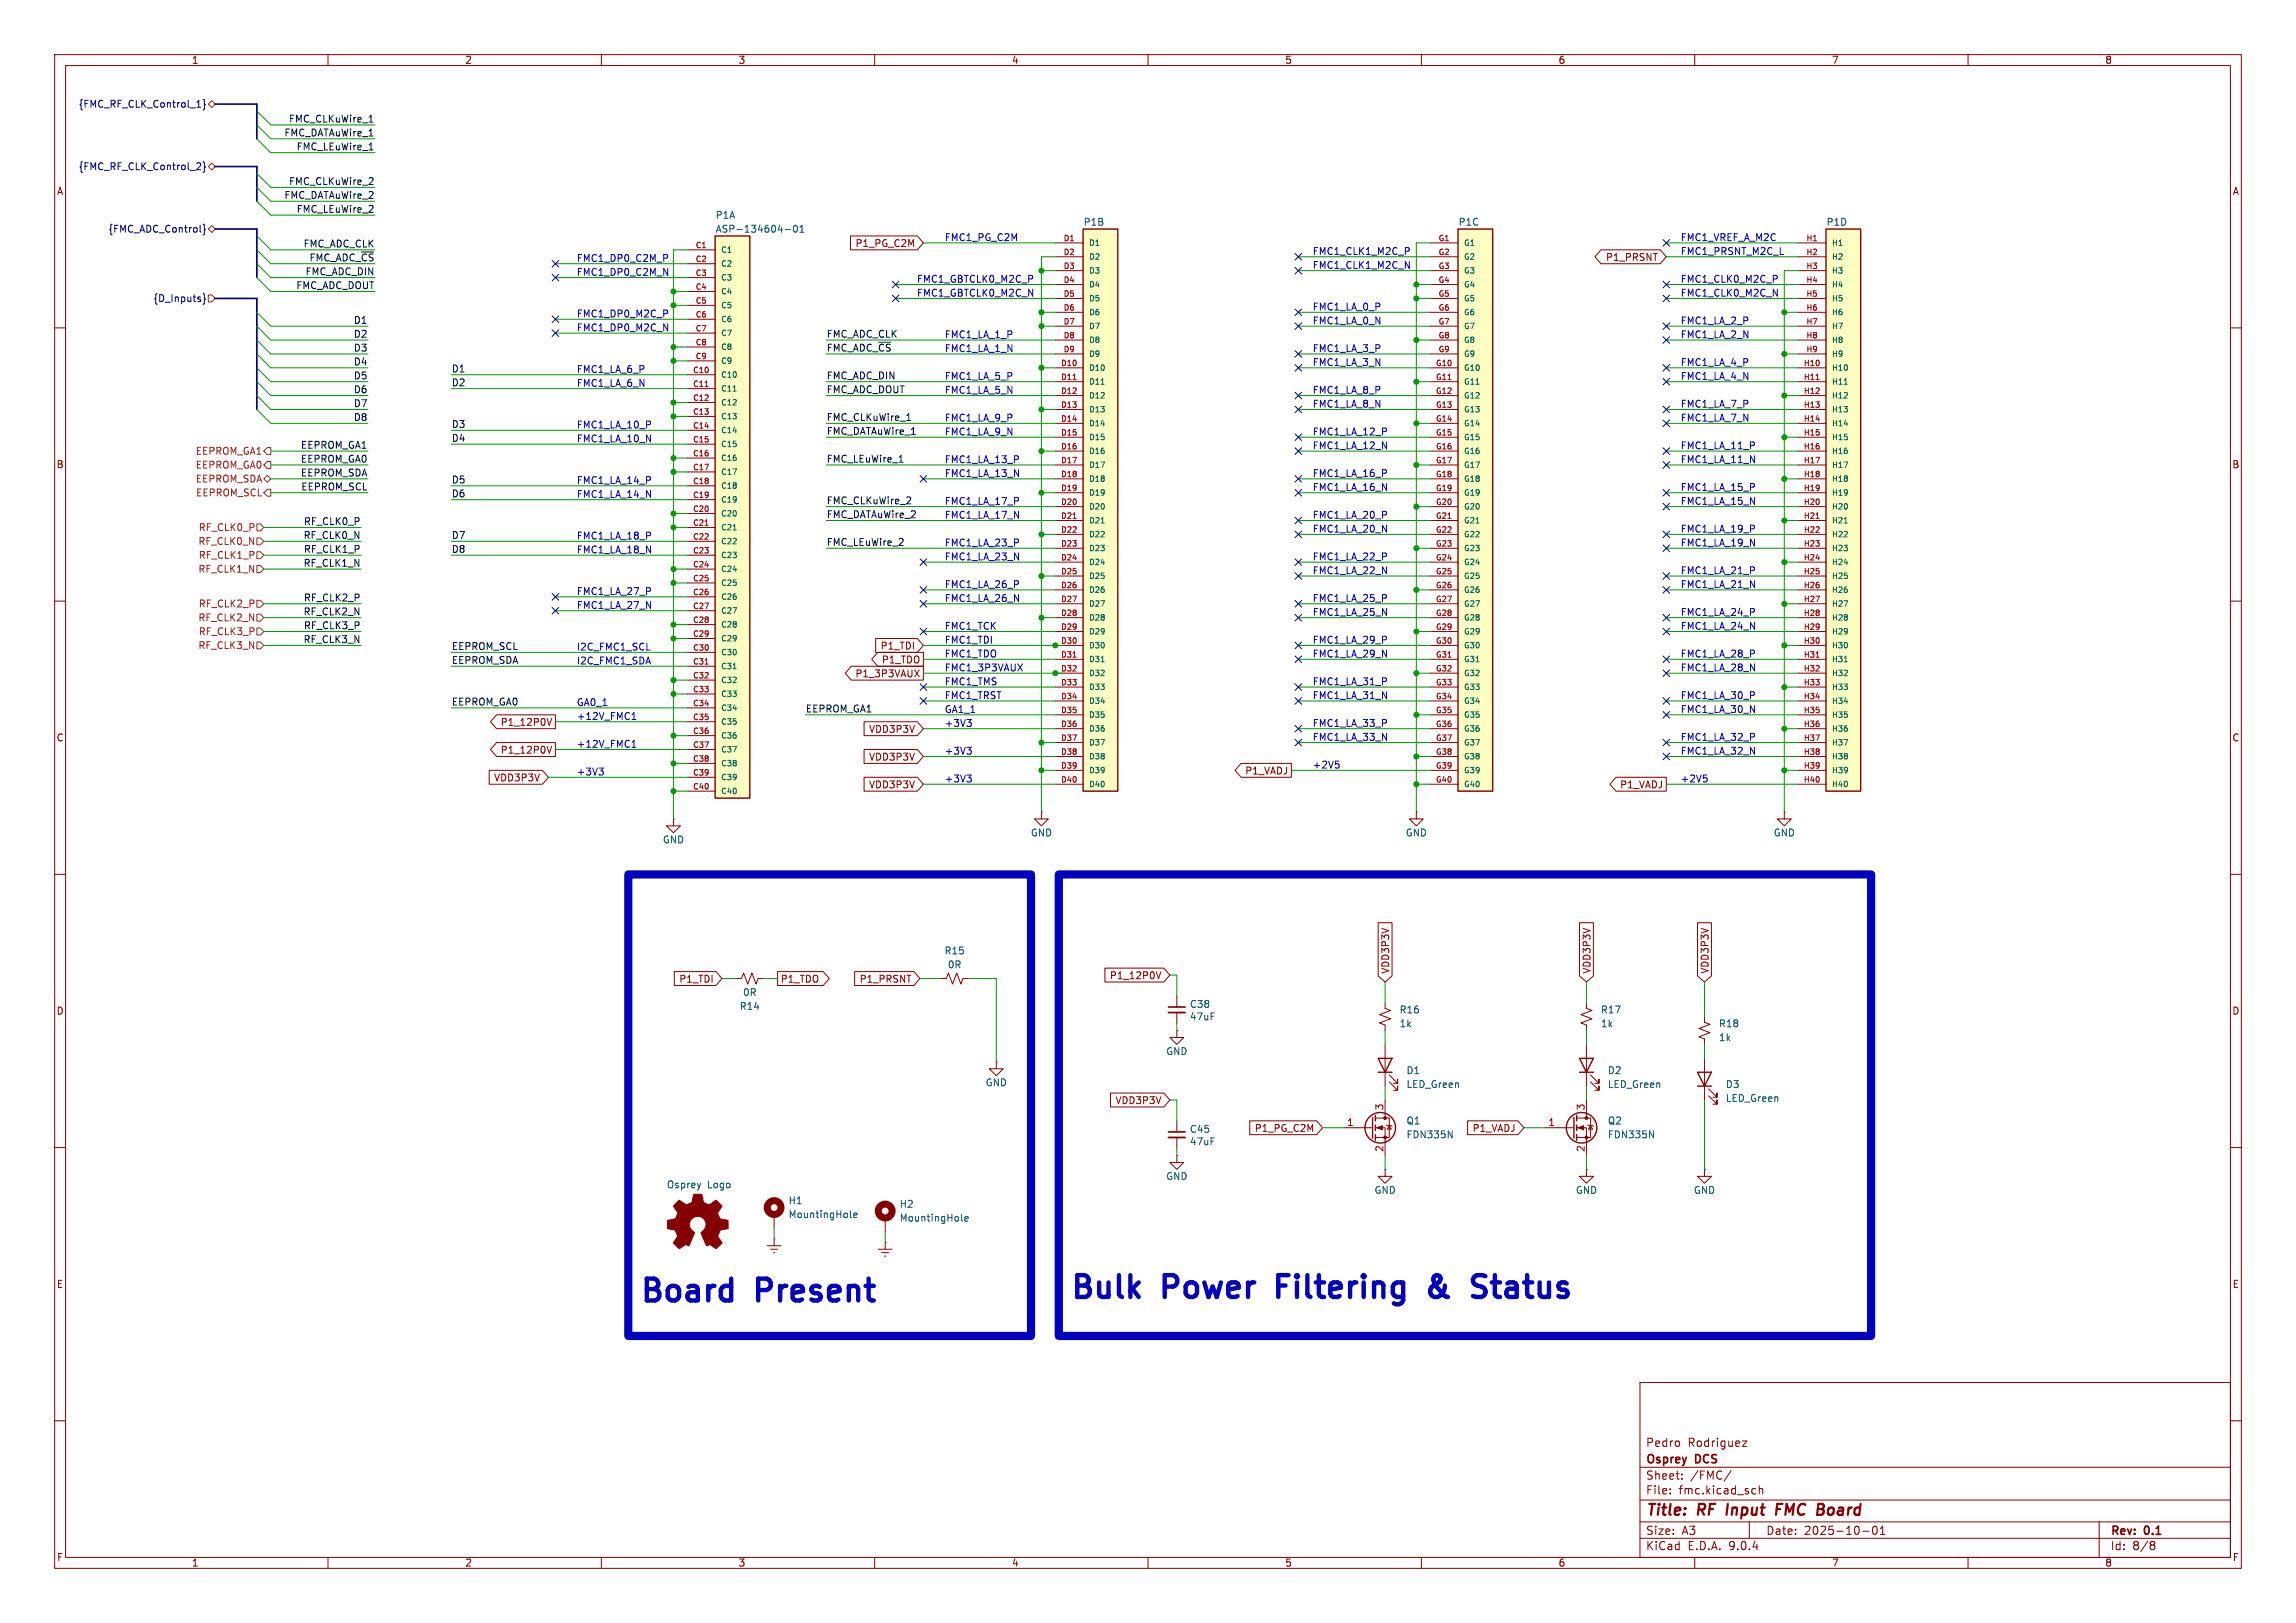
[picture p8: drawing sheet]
<svg xmlns="http://www.w3.org/2000/svg" width="420mm" height="297mm" viewBox="0 0 420 297" stroke-linecap="round" stroke-linejoin="round" font-family="sans-serif">
<defs><g id="words">
<g font-size="5.6" fill="#0000c2">
<text x="116.8" y="238.5">Board</text>
<text x="138.8" y="238.5">Present</text>
<text x="195.6" y="237.9">Bulk</text>
<text x="213.2" y="237.9">Power</text>
<text x="235.5" y="237.9">Filtering</text>
<text x="265" y="237.9">&amp;</text>
<text x="274.6" y="237.9">Status</text>
</g>
<g font-size="2.8" fill="#840000">
<text x="301" y="277.9">Title:</text>
<text x="310.6" y="277.9">RF</text>
<text x="316.7" y="277.9">Input</text>
<text x="326.5" y="277.9">FMC</text>
<text x="334.9" y="277.9">Board</text>
</g>
<g font-size="2.1" fill="#840000">
<text x="301" y="268.2">Osprey</text>
<text x="301" y="265">Pedro</text>
<text x="308.7" y="265">Rodriguez</text>
<text x="310.2" y="268.2">DCS</text>
<text x="301" y="273.7">File:</text>
<text x="301" y="271">Sheet:</text>
<text x="307.1" y="273.7">fmc.kicad_sch</text>
<text x="309.2" y="271">/FMC/</text>
<text x="301" y="281.1">Size:</text>
<text x="307.6" y="281.1">A3</text>
<text x="323" y="281.1">Date:</text>
<text x="330" y="281.1">2025-10-01</text>
<text x="386" y="281.3">Rev:</text>
<text x="392.4" y="281.3">0.1</text>
<text x="301" y="283.9">KiCad</text>
<text x="308.7" y="283.9">E.D.A.</text>
<text x="316.3" y="283.9">9.0.4</text>
<text x="386" y="283.9">Id:</text>
<text x="390.1" y="283.9">8/8</text>
</g>
<g font-size="1.8" fill="#840000">
<text x="35" y="11.9">1</text>
<text x="85" y="11.9">2</text>
<text x="135" y="11.9">3</text>
<text x="185" y="11.9">4</text>
<text x="235" y="11.9">5</text>
<text x="285" y="11.9">6</text>
<text x="335" y="11.9">7</text>
<text x="385" y="11.9">8</text>
<text x="10.3" y="35.9">A</text>
<text x="408.3" y="35.9">A</text>
<text x="156.4" y="45.4">P1_PG_C2M</text>
<text x="293.7" y="47.9">P1_PRSNT</text>
<text x="10.3" y="85.9">B</text>
<text x="408.2" y="85.9">B</text>
<text x="161" y="119.1">P1_TDI</text>
<text x="156.4" y="124.1">P1_3P3VAUX</text>
<text x="161.2" y="121.6">P1_TDO</text>
<text x="10.3" y="135.9">C</text>
<text x="91.5" y="133">P1_12P0V</text>
<text x="158.9" y="134.3">VDD3P3V</text>
<text x="408.2" y="135.9">C</text>
<text x="90.3" y="143.2">VDD3P3V</text>
<text x="91.5" y="138.1">P1_12P0V</text>
<text x="158.9" y="139.4">VDD3P3V</text>
<text x="227.7" y="141.9">P1_VADJ</text>
<text x="158.9" y="144.5">VDD3P3V</text>
<text x="296.3" y="144.5">P1_VADJ</text>
<text x="202.9" y="179.4">P1_12P0V</text>
<text x="254.3" y="178.3" transform="rotate(-90 254.3 178.3)">VDD3P3V</text>
<text x="291.1" y="178.3" transform="rotate(-90 291.1 178.3)">VDD3P3V</text>
<text x="312.7" y="178.3" transform="rotate(-90 312.7 178.3)">VDD3P3V</text>
<text x="10.3" y="185.9">D</text>
<text x="124.2" y="180">P1_TDI</text>
<text x="142.7" y="180">P1_TDO</text>
<text x="157.1" y="180">P1_PRSNT</text>
<text x="408.2" y="185.9">D</text>
<text x="204" y="202.2">VDD3P3V</text>
<text x="229.4" y="207.3">P1_PG_C2M</text>
<text x="269.3" y="207.3">P1_VADJ</text>
<text x="10.3" y="235.9">E</text>
<text x="408.3" y="235.9">E</text>
<text x="10.3" y="285.9">F</text>
<text x="35" y="286.9">1</text>
<text x="85" y="286.9">2</text>
<text x="135" y="286.9">3</text>
<text x="185" y="286.9">4</text>
<text x="235" y="286.9">5</text>
<text x="285" y="286.9">6</text>
<text x="335" y="286.9">7</text>
<text x="385" y="286.9">8</text>
<text x="408.3" y="285.9">F</text>
</g>
<g font-size="1.8" fill="#000084">
<text x="14.3" y="19.9">{FMC_RF_CLK_Control_1}</text>
<text x="14.3" y="31.3">{FMC_RF_CLK_Control_2}</text>
<text x="19.7" y="42.8">{FMC_ADC_Control}</text>
<text x="28" y="55.5">{D_Inputs}</text>
</g>
<g font-size="1.8" fill="#0f0f0f">
<text x="52.8" y="22.5">FMC_CLKuWire_1</text>
<text x="51.9" y="25.1">FMC_DATAuWire_1</text>
<text x="54.2" y="27.6">FMC_LEuWire_1</text>
<text x="52.8" y="33.9">FMC_CLKuWire_2</text>
<text x="51.9" y="36.5">FMC_DATAuWire_2</text>
<text x="54.2" y="39">FMC_LEuWire_2</text>
<text x="55.4" y="45.4">FMC_ADC_CLK</text>
<text x="56.5" y="47.9">FMC_ADC_~{CS}</text>
<text x="54.1" y="53">FMC_ADC_DOUT</text>
<text x="55.8" y="50.5">FMC_ADC_DIN</text>
<text x="64.6" y="59.3">D1</text>
<text x="64.6" y="64.4">D3</text>
<text x="64.6" y="61.9">D2</text>
<text x="151.1" y="64.4">FMC_ADC_~{CS}</text>
<text x="151.1" y="61.9">FMC_ADC_CLK</text>
<text x="64.6" y="69.5">D5</text>
<text x="64.6" y="67">D4</text>
<text x="82.5" y="68.2">D1</text>
<text x="82.5" y="70.8">D2</text>
<text x="151.1" y="69.5">FMC_ADC_DIN</text>
<text x="64.6" y="74.6">D7</text>
<text x="64.6" y="77.1">D8</text>
<text x="64.6" y="72">D6</text>
<text x="151.1" y="72">FMC_ADC_DOUT</text>
<text x="151.1" y="77.1">FMC_CLKuWire_1</text>
<text x="55" y="82.2">EEPROM_GA1</text>
<text x="82.5" y="78.4">D3</text>
<text x="82.5" y="80.9">D4</text>
<text x="151.1" y="79.7">FMC_DATAuWire_1</text>
<text x="55" y="87.3">EEPROM_SDA</text>
<text x="55" y="84.7">EEPROM_GA0</text>
<text x="55" y="89.8">EEPROM_SCL</text>
<text x="82.5" y="88.6">D5</text>
<text x="151.1" y="84.7">FMC_LEuWire_1</text>
<text x="82.5" y="91.1">D6</text>
<text x="151.1" y="92.4">FMC_CLKuWire_2</text>
<text x="151.1" y="94.9">FMC_DATAuWire_2</text>
<text x="55.4" y="98.7">RF_CLK0_N</text>
<text x="55.5" y="96.2">RF_CLK0_P</text>
<text x="55.5" y="101.3">RF_CLK1_P</text>
<text x="82.5" y="98.7">D7</text>
<text x="82.5" y="101.3">D8</text>
<text x="151.1" y="100">FMC_LEuWire_2</text>
<text x="55.4" y="103.8">RF_CLK1_N</text>
<text x="55.4" y="112.7">RF_CLK2_N</text>
<text x="55.5" y="110.1">RF_CLK2_P</text>
<text x="55.4" y="117.8">RF_CLK3_N</text>
<text x="55.5" y="115.2">RF_CLK3_P</text>
<text x="82.5" y="119">EEPROM_SCL</text>
<text x="82.5" y="121.6">EEPROM_SDA</text>
<text x="82.5" y="129.2">EEPROM_GA0</text>
<text x="147.3" y="130.5">EEPROM_GA1</text>
</g>
<g font-size="1.8" fill="#006464">
<text x="130.8" y="40.2">P1A</text>
<text x="198.1" y="41.5">P1B</text>
<text x="266.7" y="41.5">P1C</text>
<text x="334" y="41.5">P1D</text>
<text x="130.8" y="42.8">ASP-134604-01</text>
<text x="121.2" y="154.5">GND</text>
<text x="188.5" y="153.3">GND</text>
<text x="257" y="153.3">GND</text>
<text x="324.4" y="153.3">GND</text>
<text x="172.7" y="174.9">R15</text>
<text x="173.3" y="177.4">0R</text>
<text x="135.2" y="185">R14</text>
<text x="135.8" y="182.5">0R</text>
<text x="217.6" y="184.6">C38</text>
<text x="255.9" y="185.6">R16</text>
<text x="292.7" y="185.6">R17</text>
<text x="217.6" y="186.9">47uF</text>
<text x="255.9" y="188.2">1k</text>
<text x="292.7" y="188.2">1k</text>
<text x="314.3" y="188.2">R18</text>
<text x="314.3" y="190.7">1k</text>
<text x="213.2" y="193.3">GND</text>
<text x="257.2" y="196.8">D1</text>
<text x="294" y="196.8">D2</text>
<text x="180.2" y="199">GND</text>
<text x="257.2" y="199.3">LED_Green</text>
<text x="294" y="199.3">LED_Green</text>
<text x="315.6" y="199.3">D3</text>
<text x="315.6" y="201.8">LED_Green</text>
<text x="217.6" y="207.5">C45</text>
<text x="217.6" y="209.8">47uF</text>
<text x="257.2" y="208.5">FDN335N</text>
<text x="257.2" y="206">Q1</text>
<text x="294" y="208.5">FDN335N</text>
<text x="294" y="206">Q2</text>
<text x="121.9" y="217.7">Osprey</text>
<text x="129.4" y="217.7">Logo</text>
<text x="144.2" y="220.6">H1</text>
<text x="164.5" y="221.2">H2</text>
<text x="213.2" y="216.1">GND</text>
<text x="251.3" y="218.7">GND</text>
<text x="288.2" y="218.7">GND</text>
<text x="309.7" y="218.7">GND</text>
<text x="144.2" y="223.1">MountingHole</text>
<text x="164.5" y="223.7">MountingHole</text>
</g>
<g font-size="1.8" fill="#0000c2">
<text x="172.7" y="44.2">FMC1_PG_C2M</text>
<text x="240" y="46.7">FMC1_CLK1_M2C_P</text>
<text x="307.3" y="44.2">FMC1_VREF_A_M2C</text>
<text x="307.3" y="46.7">FMC1_PRSNT_M2C_L</text>
<text x="105.4" y="48">FMC1_DP0_C2M_P</text>
<text x="105.4" y="50.6">FMC1_DP0_C2M_N</text>
<text x="167.6" y="51.8">FMC1_GBTCLK0_M2C_P</text>
<text x="240" y="49.3">FMC1_CLK1_M2C_N</text>
<text x="307.3" y="51.8">FMC1_CLK0_M2C_P</text>
<text x="105.4" y="58.2">FMC1_DP0_M2C_P</text>
<text x="167.6" y="54.4">FMC1_GBTCLK0_M2C_N</text>
<text x="240" y="59.4">FMC1_LA_0_N</text>
<text x="240" y="56.9">FMC1_LA_0_P</text>
<text x="307.3" y="54.4">FMC1_CLK0_M2C_N</text>
<text x="307.3" y="59.4">FMC1_LA_2_P</text>
<text x="105.4" y="60.7">FMC1_DP0_M2C_N</text>
<text x="172.7" y="62">FMC1_LA_1_P</text>
<text x="172.7" y="64.5">FMC1_LA_1_N</text>
<text x="240" y="64.5">FMC1_LA_3_P</text>
<text x="307.3" y="62">FMC1_LA_2_N</text>
<text x="105.4" y="68.3">FMC1_LA_6_P</text>
<text x="105.4" y="70.9">FMC1_LA_6_N</text>
<text x="172.7" y="69.6">FMC1_LA_5_P</text>
<text x="240" y="67.1">FMC1_LA_3_N</text>
<text x="307.3" y="67.1">FMC1_LA_4_P</text>
<text x="307.3" y="69.6">FMC1_LA_4_N</text>
<text x="172.7" y="77.2">FMC1_LA_9_P</text>
<text x="172.7" y="72.1">FMC1_LA_5_N</text>
<text x="240" y="74.7">FMC1_LA_8_N</text>
<text x="240" y="72.1">FMC1_LA_8_P</text>
<text x="307.3" y="74.7">FMC1_LA_7_P</text>
<text x="307.3" y="77.2">FMC1_LA_7_N</text>
<text x="105.4" y="78.5">FMC1_LA_10_P</text>
<text x="105.4" y="81">FMC1_LA_10_N</text>
<text x="172.7" y="79.8">FMC1_LA_9_N</text>
<text x="240" y="79.8">FMC1_LA_12_P</text>
<text x="240" y="82.3">FMC1_LA_12_N</text>
<text x="307.3" y="82.3">FMC1_LA_11_P</text>
<text x="105.4" y="88.7">FMC1_LA_14_P</text>
<text x="172.7" y="87.4">FMC1_LA_13_N</text>
<text x="172.7" y="84.8">FMC1_LA_13_P</text>
<text x="240" y="89.9">FMC1_LA_16_N</text>
<text x="240" y="87.4">FMC1_LA_16_P</text>
<text x="307.3" y="89.9">FMC1_LA_15_P</text>
<text x="307.3" y="84.8">FMC1_LA_11_N</text>
<text x="105.4" y="91.2">FMC1_LA_14_N</text>
<text x="172.7" y="92.5">FMC1_LA_17_P</text>
<text x="172.7" y="95">FMC1_LA_17_N</text>
<text x="240" y="95">FMC1_LA_20_P</text>
<text x="307.3" y="92.5">FMC1_LA_15_N</text>
<text x="105.4" y="101.4">FMC1_LA_18_N</text>
<text x="105.4" y="98.8">FMC1_LA_18_P</text>
<text x="172.7" y="100.1">FMC1_LA_23_P</text>
<text x="240" y="97.5">FMC1_LA_20_N</text>
<text x="307.3" y="100.1">FMC1_LA_19_N</text>
<text x="307.3" y="97.5">FMC1_LA_19_P</text>
<text x="172.7" y="107.7">FMC1_LA_26_P</text>
<text x="172.7" y="102.6">FMC1_LA_23_N</text>
<text x="240" y="102.6">FMC1_LA_22_P</text>
<text x="240" y="105.2">FMC1_LA_22_N</text>
<text x="307.3" y="107.7">FMC1_LA_21_N</text>
<text x="307.3" y="105.2">FMC1_LA_21_P</text>
<text x="105.4" y="109">FMC1_LA_27_P</text>
<text x="105.4" y="111.5">FMC1_LA_27_N</text>
<text x="172.7" y="110.2">FMC1_LA_26_N</text>
<text x="240" y="110.2">FMC1_LA_25_P</text>
<text x="240" y="112.8">FMC1_LA_25_N</text>
<text x="307.3" y="112.8">FMC1_LA_24_P</text>
<text x="105.4" y="119.1">I2C_FMC1_SCL</text>
<text x="172.7" y="115.3">FMC1_TCK</text>
<text x="172.7" y="117.9">FMC1_TDI</text>
<text x="240" y="117.9">FMC1_LA_29_P</text>
<text x="307.3" y="115.3">FMC1_LA_24_N</text>
<text x="105.4" y="121.7">I2C_FMC1_SDA</text>
<text x="172.7" y="120.4">FMC1_TDO</text>
<text x="172.7" y="125.5">FMC1_TMS</text>
<text x="172.7" y="122.9">FMC1_3P3VAUX</text>
<text x="240" y="120.4">FMC1_LA_29_N</text>
<text x="240" y="125.5">FMC1_LA_31_P</text>
<text x="307.3" y="122.9">FMC1_LA_28_N</text>
<text x="307.3" y="120.4">FMC1_LA_28_P</text>
<text x="105.4" y="129.3">GA0_1</text>
<text x="105.4" y="131.8">+12V_FMC1</text>
<text x="172.7" y="130.6">GA1_1</text>
<text x="172.7" y="128">FMC1_TRST</text>
<text x="240" y="128">FMC1_LA_31_N</text>
<text x="307.3" y="130.6">FMC1_LA_30_N</text>
<text x="307.3" y="128">FMC1_LA_30_P</text>
<text x="105.4" y="136.9">+12V_FMC1</text>
<text x="172.7" y="133.1">+3V3</text>
<text x="240" y="133.1">FMC1_LA_33_P</text>
<text x="240" y="135.6">FMC1_LA_33_N</text>
<text x="307.3" y="135.6">FMC1_LA_32_P</text>
<text x="105.4" y="142">+3V3</text>
<text x="172.7" y="138.2">+3V3</text>
<text x="172.7" y="143.3">+3V3</text>
<text x="240" y="140.7">+2V5</text>
<text x="307.3" y="138.2">FMC1_LA_32_N</text>
<text x="307.3" y="143.3">+2V5</text>
</g>
<g font-size="1.8" fill="#725600">
<text x="35.7" y="83.4">EEPROM_GA1</text>
<text x="35.7" y="88.5">EEPROM_SDA</text>
<text x="35.7" y="86">EEPROM_GA0</text>
<text x="35.8" y="91">EEPROM_SCL</text>
<text x="36.2" y="99.9">RF_CLK0_N</text>
<text x="36.3" y="97.4">RF_CLK0_P</text>
<text x="36.2" y="105">RF_CLK1_N</text>
<text x="36.3" y="102.5">RF_CLK1_P</text>
<text x="36.2" y="113.9">RF_CLK2_N</text>
<text x="36.3" y="111.4">RF_CLK2_P</text>
<text x="36.2" y="119">RF_CLK3_N</text>
<text x="36.3" y="116.4">RF_CLK3_P</text>
</g>
<g font-size="1.8" fill="#a90000">
<text x="253.1" y="203.3" transform="rotate(-90 253.1 203.3)">3</text>
<text x="289.9" y="203.3" transform="rotate(-90 289.9 203.3)">3</text>
<text x="246.3" y="206.1">1</text>
<text x="283.1" y="206.1">1</text>
<text x="253.1" y="210.9" transform="rotate(-90 253.1 210.9)">2</text>
<text x="289.9" y="210.9" transform="rotate(-90 289.9 210.9)">2</text>
</g>
<g font-size="1.4" fill="#a90000">
<text x="127.2" y="45.5">C1</text>
<text x="194.5" y="44.2">D1</text>
<text x="194.5" y="46.7">D2</text>
<text x="263" y="44.2">G1</text>
<text x="263" y="46.7">G2</text>
<text x="330.3" y="44.2">H1</text>
<text x="330.3" y="46.7">H2</text>
<text x="127.2" y="48">C2</text>
<text x="127.2" y="50.5">C3</text>
<text x="127.2" y="53.1">C4</text>
<text x="194.5" y="49.3">D3</text>
<text x="194.5" y="51.8">D4</text>
<text x="263" y="49.3">G3</text>
<text x="263" y="51.8">G4</text>
<text x="330.3" y="49.3">H3</text>
<text x="330.3" y="51.8">H4</text>
<text x="127.2" y="55.6">C5</text>
<text x="127.2" y="58.2">C6</text>
<text x="194.5" y="54.4">D5</text>
<text x="194.5" y="56.9">D6</text>
<text x="194.5" y="59.4">D7</text>
<text x="263" y="54.4">G5</text>
<text x="263" y="56.9">G6</text>
<text x="263" y="59.4">G7</text>
<text x="330.3" y="54.4">H5</text>
<text x="330.3" y="56.9">H6</text>
<text x="330.3" y="59.4">H7</text>
<text x="127.2" y="60.7">C7</text>
<text x="127.2" y="63.2">C8</text>
<text x="127.2" y="65.8">C9</text>
<text x="194.5" y="62">D8</text>
<text x="194.5" y="64.5">D9</text>
<text x="263" y="62">G8</text>
<text x="263" y="64.5">G9</text>
<text x="330.3" y="62">H8</text>
<text x="330.3" y="64.5">H9</text>
<text x="126.7" y="68.3">C10</text>
<text x="126.7" y="70.9">C11</text>
<text x="194" y="67.1">D10</text>
<text x="194" y="69.6">D11</text>
<text x="262.6" y="67.1">G10</text>
<text x="262.6" y="69.6">G11</text>
<text x="329.8" y="67.1">H10</text>
<text x="329.8" y="69.6">H11</text>
<text x="126.7" y="73.4">C12</text>
<text x="126.7" y="75.9">C13</text>
<text x="194" y="72.1">D12</text>
<text x="194" y="74.7">D13</text>
<text x="194" y="77.2">D14</text>
<text x="262.6" y="72.1">G12</text>
<text x="262.6" y="74.7">G13</text>
<text x="262.6" y="77.2">G14</text>
<text x="329.8" y="72.1">H12</text>
<text x="329.8" y="74.7">H13</text>
<text x="329.8" y="77.2">H14</text>
<text x="126.7" y="78.5">C14</text>
<text x="126.7" y="81">C15</text>
<text x="126.7" y="83.6">C16</text>
<text x="194" y="79.8">D15</text>
<text x="194" y="82.3">D16</text>
<text x="262.6" y="79.8">G15</text>
<text x="262.6" y="82.3">G16</text>
<text x="329.8" y="79.8">H15</text>
<text x="329.8" y="82.3">H16</text>
<text x="126.7" y="86.1">C17</text>
<text x="126.7" y="88.6">C18</text>
<text x="194" y="84.8">D17</text>
<text x="194" y="87.4">D18</text>
<text x="194" y="89.9">D19</text>
<text x="262.6" y="84.8">G17</text>
<text x="262.6" y="87.4">G18</text>
<text x="262.6" y="89.9">G19</text>
<text x="329.8" y="84.8">H17</text>
<text x="329.8" y="87.4">H18</text>
<text x="329.8" y="89.9">H19</text>
<text x="126.7" y="91.2">C19</text>
<text x="126.7" y="93.7">C20</text>
<text x="194" y="92.5">D20</text>
<text x="194" y="95">D21</text>
<text x="262.6" y="92.5">G20</text>
<text x="262.6" y="95">G21</text>
<text x="329.8" y="92.5">H20</text>
<text x="329.8" y="95">H21</text>
<text x="126.7" y="96.3">C21</text>
<text x="126.7" y="98.8">C22</text>
<text x="126.7" y="101.3">C23</text>
<text x="194" y="97.5">D22</text>
<text x="194" y="100.1">D23</text>
<text x="262.6" y="97.5">G22</text>
<text x="262.6" y="100.1">G23</text>
<text x="329.8" y="97.5">H22</text>
<text x="329.8" y="100.1">H23</text>
<text x="126.7" y="103.9">C24</text>
<text x="126.7" y="106.4">C25</text>
<text x="194" y="102.6">D24</text>
<text x="194" y="105.2">D25</text>
<text x="194" y="107.7">D26</text>
<text x="262.6" y="102.6">G24</text>
<text x="262.6" y="105.2">G25</text>
<text x="262.6" y="107.7">G26</text>
<text x="329.8" y="102.6">H24</text>
<text x="329.8" y="105.2">H25</text>
<text x="329.8" y="107.7">H26</text>
<text x="126.7" y="109">C26</text>
<text x="126.7" y="111.5">C27</text>
<text x="194" y="110.2">D27</text>
<text x="194" y="112.8">D28</text>
<text x="262.6" y="110.2">G27</text>
<text x="262.6" y="112.8">G28</text>
<text x="329.8" y="110.2">H27</text>
<text x="329.8" y="112.8">H28</text>
<text x="126.7" y="114">C28</text>
<text x="126.7" y="116.6">C29</text>
<text x="126.7" y="119.1">C30</text>
<text x="194" y="115.3">D29</text>
<text x="194" y="117.9">D30</text>
<text x="262.6" y="115.3">G29</text>
<text x="262.6" y="117.9">G30</text>
<text x="329.8" y="115.3">H29</text>
<text x="329.8" y="117.9">H30</text>
<text x="126.7" y="121.7">C31</text>
<text x="126.7" y="124.2">C32</text>
<text x="194" y="120.4">D31</text>
<text x="194" y="122.9">D32</text>
<text x="194" y="125.5">D33</text>
<text x="262.6" y="120.4">G31</text>
<text x="262.6" y="122.9">G32</text>
<text x="262.6" y="125.5">G33</text>
<text x="329.8" y="120.4">H31</text>
<text x="329.8" y="122.9">H32</text>
<text x="329.8" y="125.5">H33</text>
<text x="126.7" y="126.7">C33</text>
<text x="126.7" y="129.3">C34</text>
<text x="126.7" y="131.8">C35</text>
<text x="194" y="128">D34</text>
<text x="194" y="130.6">D35</text>
<text x="262.6" y="128">G34</text>
<text x="262.6" y="130.6">G35</text>
<text x="329.8" y="128">H34</text>
<text x="329.8" y="130.6">H35</text>
<text x="126.7" y="134.4">C36</text>
<text x="126.7" y="136.9">C37</text>
<text x="194" y="133.1">D36</text>
<text x="194" y="135.6">D37</text>
<text x="262.6" y="133.1">G36</text>
<text x="262.6" y="135.6">G37</text>
<text x="329.8" y="133.1">H36</text>
<text x="329.8" y="135.6">H37</text>
<text x="126.7" y="139.4">C38</text>
<text x="126.7" y="142">C39</text>
<text x="194" y="138.2">D38</text>
<text x="194" y="140.7">D39</text>
<text x="194" y="143.3">D40</text>
<text x="262.6" y="138.2">G38</text>
<text x="262.6" y="140.7">G39</text>
<text x="262.6" y="143.3">G40</text>
<text x="329.8" y="138.2">H38</text>
<text x="329.8" y="140.7">H39</text>
<text x="329.8" y="143.3">H40</text>
<text x="126.7" y="144.5">C40</text>
</g>
<g font-size="1.4" fill="#006464">
<text x="131.8" y="46.5">C1</text>
<text x="199.1" y="45.2">D1</text>
<text x="199.1" y="47.7">D2</text>
<text x="267.7" y="45.2">G1</text>
<text x="267.7" y="47.7">G2</text>
<text x="335" y="45.2">H1</text>
<text x="335" y="47.7">H2</text>
<text x="131.8" y="49">C2</text>
<text x="131.8" y="51.5">C3</text>
<text x="199.1" y="50.3">D3</text>
<text x="199.1" y="52.8">D4</text>
<text x="267.7" y="50.3">G3</text>
<text x="267.7" y="52.8">G4</text>
<text x="335" y="50.3">H3</text>
<text x="335" y="52.8">H4</text>
<text x="131.8" y="54.1">C4</text>
<text x="131.8" y="56.6">C5</text>
<text x="131.8" y="59.2">C6</text>
<text x="199.1" y="55.3">D5</text>
<text x="199.1" y="57.9">D6</text>
<text x="267.7" y="55.3">G5</text>
<text x="267.7" y="57.9">G6</text>
<text x="335" y="55.3">H5</text>
<text x="335" y="57.9">H6</text>
<text x="131.8" y="61.7">C7</text>
<text x="131.8" y="64.2">C8</text>
<text x="199.1" y="60.4">D7</text>
<text x="199.1" y="63">D8</text>
<text x="199.1" y="65.5">D9</text>
<text x="267.7" y="60.4">G7</text>
<text x="267.7" y="63">G8</text>
<text x="267.7" y="65.5">G9</text>
<text x="335" y="60.4">H7</text>
<text x="335" y="63">H8</text>
<text x="335" y="65.5">H9</text>
<text x="131.8" y="66.8">C9</text>
<text x="131.8" y="69.3">C10</text>
<text x="131.8" y="71.9">C11</text>
<text x="199.1" y="68">D10</text>
<text x="199.1" y="70.6">D11</text>
<text x="267.7" y="68">G10</text>
<text x="267.7" y="70.6">G11</text>
<text x="335" y="68">H10</text>
<text x="335" y="70.6">H11</text>
<text x="131.8" y="74.4">C12</text>
<text x="131.8" y="76.9">C13</text>
<text x="199.1" y="73.1">D12</text>
<text x="199.1" y="75.7">D13</text>
<text x="267.7" y="73.1">G12</text>
<text x="267.7" y="75.7">G13</text>
<text x="335" y="73.1">H12</text>
<text x="335" y="75.7">H13</text>
<text x="131.8" y="79.5">C14</text>
<text x="131.8" y="82">C15</text>
<text x="199.1" y="78.2">D14</text>
<text x="199.1" y="80.7">D15</text>
<text x="199.1" y="83.3">D16</text>
<text x="267.7" y="78.2">G14</text>
<text x="267.7" y="80.7">G15</text>
<text x="267.7" y="83.3">G16</text>
<text x="335" y="78.2">H14</text>
<text x="335" y="80.7">H15</text>
<text x="335" y="83.3">H16</text>
<text x="131.8" y="84.6">C16</text>
<text x="131.8" y="87.1">C17</text>
<text x="131.8" y="89.6">C18</text>
<text x="199.1" y="85.8">D17</text>
<text x="199.1" y="88.4">D18</text>
<text x="267.7" y="85.8">G17</text>
<text x="267.7" y="88.4">G18</text>
<text x="335" y="85.8">H17</text>
<text x="335" y="88.4">H18</text>
<text x="131.8" y="92.2">C19</text>
<text x="131.8" y="94.7">C20</text>
<text x="199.1" y="90.9">D19</text>
<text x="199.1" y="93.4">D20</text>
<text x="199.1" y="96">D21</text>
<text x="267.7" y="90.9">G19</text>
<text x="267.7" y="93.4">G20</text>
<text x="267.7" y="96">G21</text>
<text x="335" y="90.9">H19</text>
<text x="335" y="93.4">H20</text>
<text x="335" y="96">H21</text>
<text x="131.8" y="97.3">C21</text>
<text x="131.8" y="99.8">C22</text>
<text x="199.1" y="98.5">D22</text>
<text x="199.1" y="101.1">D23</text>
<text x="267.7" y="98.5">G22</text>
<text x="267.7" y="101.1">G23</text>
<text x="335" y="98.5">H22</text>
<text x="335" y="101.1">H23</text>
<text x="131.8" y="102.3">C23</text>
<text x="131.8" y="104.9">C24</text>
<text x="131.8" y="107.4">C25</text>
<text x="199.1" y="103.6">D24</text>
<text x="199.1" y="106.1">D25</text>
<text x="267.7" y="103.6">G24</text>
<text x="267.7" y="106.1">G25</text>
<text x="335" y="103.6">H24</text>
<text x="335" y="106.1">H25</text>
<text x="131.8" y="110">C26</text>
<text x="131.8" y="112.5">C27</text>
<text x="199.1" y="108.7">D26</text>
<text x="199.1" y="111.2">D27</text>
<text x="199.1" y="113.8">D28</text>
<text x="267.7" y="108.7">G26</text>
<text x="267.7" y="111.2">G27</text>
<text x="267.7" y="113.8">G28</text>
<text x="335" y="108.7">H26</text>
<text x="335" y="111.2">H27</text>
<text x="335" y="113.8">H28</text>
<text x="131.8" y="115">C28</text>
<text x="131.8" y="117.6">C29</text>
<text x="199.1" y="116.3">D29</text>
<text x="199.1" y="118.8">D30</text>
<text x="267.7" y="116.3">G29</text>
<text x="267.7" y="118.8">G30</text>
<text x="335" y="116.3">H29</text>
<text x="335" y="118.8">H30</text>
<text x="131.8" y="120.1">C30</text>
<text x="131.8" y="122.7">C31</text>
<text x="131.8" y="125.2">C32</text>
<text x="199.1" y="121.4">D31</text>
<text x="199.1" y="123.9">D32</text>
<text x="267.7" y="121.4">G31</text>
<text x="267.7" y="123.9">G32</text>
<text x="335" y="121.4">H31</text>
<text x="335" y="123.9">H32</text>
<text x="131.8" y="127.7">C33</text>
<text x="131.8" y="130.3">C34</text>
<text x="199.1" y="126.5">D33</text>
<text x="199.1" y="129">D34</text>
<text x="199.1" y="131.5">D35</text>
<text x="267.7" y="126.5">G33</text>
<text x="267.7" y="129">G34</text>
<text x="267.7" y="131.5">G35</text>
<text x="335" y="126.5">H33</text>
<text x="335" y="129">H34</text>
<text x="335" y="131.5">H35</text>
<text x="131.8" y="132.8">C35</text>
<text x="131.8" y="135.4">C36</text>
<text x="131.8" y="137.9">C37</text>
<text x="199.1" y="134.1">D36</text>
<text x="199.1" y="136.6">D37</text>
<text x="267.7" y="134.1">G36</text>
<text x="267.7" y="136.6">G37</text>
<text x="335" y="134.1">H36</text>
<text x="335" y="136.6">H37</text>
<text x="131.8" y="140.4">C38</text>
<text x="131.8" y="143">C39</text>
<text x="199.1" y="139.2">D38</text>
<text x="199.1" y="141.7">D39</text>
<text x="267.7" y="139.2">G38</text>
<text x="267.7" y="141.7">G39</text>
<text x="335" y="139.2">H38</text>
<text x="335" y="141.7">H39</text>
<text x="131.8" y="145.5">C40</text>
<text x="199.1" y="144.2">D40</text>
<text x="267.7" y="144.2">G40</text>
<text x="335" y="144.2">H40</text>
</g>
</g></defs>
<g fill="none" stroke="#840000" stroke-width=".18">
<path d="M10 10h400v277h-400zM12 12h396v273h-396zM60 10v2M110 10v2M160 10v2M210 10v2M260 10v2M310 10v2M360 10v2M10 60h2M408 60h2M10 110h2"/>
<path d="M408 110h2M10 160h2M259.1 148.6v1.3h1.2l-1.2 1.2-1.3-1.2h1.3M259.1 148.6h.1M408 160h2M10 210h2M253.4 214v1.3h1.2l-1.2 1.2-1.3-1.2h1.3M253.4 214h.1M290.2 214v1.3h1.3l-1.3 1.2-1.3-1.2h1.3M290.2 214h.1M408 210h2M300 253h108v32h-108z"/>
<path d="M10 260h2M300 278.5h108M300 274.5h108M300 268.5h108M305.5 273.2v.2M305.5 272.5v.1M307.2 263.8v.7M307.7 270.5v.2M307.7 269.8v.1M316.7 269.1l-1.3 1.9M318.7 263.7h.8l-.8 1h.8M320 278.5v3"/>
<path d="M320.7 272.4l.5 .1M321.2 273.3l-.5 .1M321.8 272.5l.2-.1 .4 .1v.9M321.8 271.9v1.5M342.7 279.4l.2-.1a.8 .8 0 0 1 .5 .7 .8 .8 0 0 1-.5 .8l-.2-.2-.2-.4zM343.9 279.7l.5-.4v1.5M384 278.5v6.5M408 260h2M60 285v2M110 285v2M160 285v2M210 285v2"/>
<path d="M260 285v2M300 281.5h108M310 285v2M340.7 280.2h1.2M343.9 280.8h.9M360 285v2M393.6 282.1l.4 .1 .2 .2-.3 .3M393.6 282.7h.3M393.9 282.7l.2 .2 .1 .4-.2 .2-.4 .1"/>
</g>
<path d="M316.1 275.2l-.3 2M325 276.2h.7M326.1 275.2h-1l-.2 2" fill="none" stroke="#840000" stroke-width=".4"/>
<path d="M123.7 220.1l.6-.5 .8 .6a.62 .62 0 0 0 1.1 0l.4-.2 .3-1.4h1.5l.1 .4a1.13 1.13 0 0 0 .7 1.3l.5 .2 1.3-.9 1.1 1.1-.5 .7a.75 .75 0 0 0-.1 1.2l.2 .4 1.5 .3v1.5l-1.4 .3-.1 .1a1.23 1.23 0 0 0-.3 1.2l.7 1-.1 .2-1 .9-.8-.5a.54 .54 0 0 0-.9 0l-1.1-2.4a2.33 2.33 0 0 0 .9-1.9 1.54 1.54 0 0 0-2.5-.7 1.54 1.54 0 0 0 .5 2.6l-1.1 2.4a.69 .69 0 0 0-1.1 .1l-.6 .4-1.1-1.1 .8-1.2-.3-.5a.71 .71 0 0 0-.9-.7l-.7-.2v-1.5l.5-.1a1.11 1.11 0 0 0 1.2-.7 .72 .72 0 0 0-.2-1.2l-.4-.6z" fill="#840000" stroke="#840000" stroke-width=".18"/>
<path d="M266.7 41.9h6.3v102.9h-6.3z" fill="#ffffc2"/>
<g fill="none" stroke="#840000" stroke-width=".25">
<path d="M266.7 41.9h6.3v102.9h-6.3zM252.1 193.7h2.5l-1.2 2.5zM252.1 196.2h2.5M287.9 204.5v3.8M288.4 204.1v1M288.4 205.9v1M288.4 207.6v1.1"/>
<circle cx="289.3" cy="206.4" r="2.79"/>
</g>
<g fill="none" stroke="#840000" stroke-width=".18">
<path d="M261.6 44.5h5.1M261.6 47h5.1M261.6 49.5h5.1M261.6 52.1h5.1M261.6 54.6h5.1M261.6 57.2h5.1M261.6 59.7h5.1M261.6 62.2h5.1M261.6 64.8h5.1M261.6 67.3h5.1M261.6 69.9h5.1M261.6 72.4h5.1"/>
<path d="M261.6 74.9h5.1M261.6 77.5h5.1M261.6 80h5.1M261.6 82.6h5.1M261.6 85.1h5.1M261.6 87.6h5.1M261.6 90.2h5.1M261.6 92.7h5.1M261.6 95.3h5.1M261.6 97.8h5.1M261.6 100.3h5.1M261.6 102.9h5.1"/>
<path d="M261.6 105.4h5.1M261.6 108h5.1M261.6 110.5h5.1M261.6 113h5.1M261.6 115.6h5.1M261.6 118.1h5.1M261.6 120.7h5.1M261.6 123.2h5.1M261.6 125.7h5.1M261.6 128.3h5.1M261.6 130.8h5.1M261.6 133.4h5.1"/>
<path d="M261.6 135.9h5.1M261.6 138.4h5.1M123.2 149.9v1.2h1.3l-1.3 1.3-1.3-1.3h1.3M123.2 149.9h.1M261.6 141h5.1M261.6 143.5h5.1M326.4 148.6v1.3h1.3l-1.3 1.2-1.3-1.2h1.3M326.4 148.6h.1M253.4 191.1v7.7M254.1 198l1.6 1.5v-.7v.7h-.8M254.1 196.7l1.6 1.5v-.7v.7h-.8M282.6 206.4h5.3"/>
<path d="M288.4 204.6h2.6v3.6h-2.6M288.4 206.4h1.8v5.1M290.2 201.3v3.3M290.4 205.9l.2 .1h.7l.2 .1M291 206l.3 .6h-.7zM311.8 214v1.3h1.3l-1.3 1.2-1.3-1.2h1.3M311.8 214h.1M141.6 222.2v2.6M160.7 228.6h2.5M161.3 229.2h1.3M161.8 229.9h.3M161.9 227.3h.1"/>
<path d="M161.9 222.9v2.5M161.9 227.3v1.3"/>
</g>
<g fill="#840000" stroke="#840000" stroke-width=".18">
<path d="M288.7 206.4l1-.4v.8z"/>
<circle cx="290.2" cy="204.6" r=".25"/>
<circle cx="290.2" cy="208.2" r=".25"/>
</g>
<path d="M301.7 207l.8 1.2v-1.2M155.6 222.6l.1 .2M156.2 222.4l.6-.1-.1-.3h-.3l-.2 .2v.6h.5M175.9 223.3l.2 .2M176.5 223l.6-.1-.1-.2-.3-.1-.2 .2 .1 .6h.4" fill="none" stroke="#006464" stroke-width=".18"/>
<g fill="none" stroke="#840000" stroke-width="1.3">
<circle cx="141.6" cy="221" r="1.27"/>
<circle cx="161.9" cy="221.6" r="1.27"/>
</g>
<path d="M334 41.9h6.4v102.9h-6.4z" fill="#ffffc2"/>
<g fill="none" stroke="#840000" stroke-width=".25">
<path d="M334 41.9h6.4v102.9h-6.4zM288.9 193.7h2.6l-1.3 2.5zM288.9 196.2h2.6M310.5 196.2h2.6l-1.3 2.6zM310.5 198.8h2.6M251.1 204.5v3.8M251.6 204.1v1M251.6 205.9v1M251.6 207.6v1.1"/>
<circle cx="252.5" cy="206.4" r="2.79"/>
</g>
<g fill="none" stroke="#840000" stroke-width=".18">
<path d="M328.9 44.5h5.1M328.9 47h5.1M328.9 49.5h5.1M328.9 52.1h5.1M328.9 54.6h5.1M328.9 57.2h5.1M328.9 59.7h5.1M328.9 62.2h5.1M328.9 64.8h5.1M328.9 67.3h5.1M328.9 69.9h5.1M328.9 72.4h5.1"/>
<path d="M328.9 74.9h5.1M328.9 77.5h5.1M328.9 80h5.1M328.9 82.6h5.1M328.9 85.1h5.1M328.9 87.6h5.1M328.9 90.2h5.1M328.9 92.7h5.1M328.9 95.3h5.1M328.9 97.8h5.1M328.9 100.3h5.1M328.9 102.9h5.1"/>
<path d="M328.9 105.4h5.1M328.9 108h5.1M328.9 110.5h5.1M328.9 113h5.1M328.9 115.6h5.1M328.9 118.1h5.1M328.9 120.7h5.1M328.9 123.2h5.1M328.9 125.7h5.1M328.9 128.3h5.1M328.9 130.8h5.1M328.9 133.4h5.1"/>
<path d="M328.9 135.9h5.1M328.9 138.4h5.1M328.9 141h5.1M328.9 143.5h5.1M134.6 179.1h1l.4-1 .8 2 .7-2 .8 2 .4-1h1M253.4 183.5v1l1 .4-2.1 .8 2.1 .7-2.1 .8 1.1 .4v1M290.2 191.1v7.7M291 198l1.5 1.5v-.7v.7h-.8M291 196.7l1.5 1.5v-.7v.7h-.8M311.8 186.1v1l1 .4-2 .7 2 .8-2 .7 1 .4v1M311.8 193.7v7.6M312.5 199.3l1.6 1.5v-.8v.8h-.8"/>
<path d="M245.7 206.4h5.4M251.6 204.6h2.5v3.6h-2.5M251.6 206.4h1.8v5.1M253.4 201.3v3.3M253.6 205.9l.1 .1h.8l.1 .1M254.1 206l.4 .6h-.8zM312.5 200.5l1.6 1.6v-.8v.8h-.8M140.3 228h2.6M141 228.6h1.2M141.5 229.2h.2M141.6 226.7h.1M141.6 226.7v1.3"/>
</g>
<path d="M337.4 70.3h.5M337.4 95.7h.5M337.4 121.1h.5M264.9 207l.7 1.2v-1.2" fill="none" stroke="#006464" stroke-width=".18"/>
<path d="M332.2 69.5h.6M332.2 94.9h.6M332.2 120.3h.6" fill="none" stroke="#a90000" stroke-width=".18"/>
<g fill="#840000" stroke="#840000" stroke-width=".18">
<path d="M251.8 206.4l1.1-.4v.8z"/>
<circle cx="253.4" cy="204.6" r=".25"/>
<circle cx="253.4" cy="208.2" r=".25"/>
</g>
<path d="M130.8 43.2h6.4v102.9h-6.4z" fill="#ffffc2"/>
<path d="M130.8 43.2h6.4v102.9h-6.4z" fill="none" stroke="#840000" stroke-width=".25"/>
<g fill="none" stroke="#840000" stroke-width=".18">
<path d="M125.7 45.7h5.1M125.7 48.3h5.1M125.7 50.8h5.1M125.7 53.3h5.1M125.7 55.9h5.1M125.7 58.4h5.1M125.7 61h5.1M125.7 63.5h5.1M125.7 66h5.1M125.7 68.6h5.1M125.7 71.1h5.1M125.7 73.7h5.1"/>
<path d="M125.7 76.2h5.1M125.7 78.7h5.1M125.7 81.3h5.1M125.7 83.8h5.1M125.7 86.4h5.1M125.7 88.9h5.1M125.7 91.4h5.1M125.7 94h5.1M125.7 96.5h5.1M125.7 99.1h5.1M125.7 101.6h5.1M125.7 104.1h5.1"/>
<path d="M125.7 106.7h5.1M125.7 109.2h5.1M125.7 111.8h5.1M125.7 114.3h5.1M125.7 116.8h5.1M125.7 119.4h5.1M125.7 121.9h5.1M125.7 124.5h5.1M125.7 127h5.1M125.7 129.5h5.1M125.7 132.1h5.1M125.7 134.6h5.1"/>
<path d="M125.7 137.2h5.1M125.7 139.7h5.1M125.7 142.2h5.1M125.7 144.8h5.1M190.5 148.6v1.3h1.3l-1.3 1.2-1.3-1.2h1.3M190.5 148.6h.1M215.3 188.6v1.3h1.2l-1.2 1.2-1.3-1.2h1.3M215.3 188.6h.1M215.3 182.2v2.1M215.3 185.3v2M290.2 183.5v1l1 .4-2 .8 2 .7-2 .8 1 .4v1M215.3 211.5v1.2h1.2l-1.2 1.3-1.3-1.3h1.3"/>
<path d="M215.3 211.5h.1M215.3 205.1v2M215.3 208.2v2"/>
</g>
<path d="M143.6 42h1M145.3 41.3l.1-.1a.68 .68 0 0 1 .5 .7 .68 .68 0 0 1-.5 .6l-.3-.5zM146.3 42.5h.8M146.3 41.6l.4-.4v1.3M134.1 71.6h.6M134.1 97h.6M134.1 122.4h.6" fill="none" stroke="#006464" stroke-width=".18"/>
<path d="M129 70.7h.6M129 96.1h.6M129 121.5h.6" fill="none" stroke="#a90000" stroke-width=".18"/>
<path d="M213.7 184.3h3.1M213.7 207.1h3.1" fill="none" stroke="#840000" stroke-width=".3"/>
<path d="M213.7 185.3h3.1M213.7 208.2h3.1" fill="none" stroke="#840000" stroke-width=".33"/>
<path d="M198.1 41.9h6.4v102.9h-6.4z" fill="#ffffc2"/>
<path d="M198.1 41.9h6.4v102.9h-6.4z" fill="none" stroke="#840000" stroke-width=".25"/>
<g fill="none" stroke="#840000" stroke-width=".18">
<path d="M155.6 43.2h12.2l1.1 1.3-1.1 1.2h-12.2zM193 44.5h5.1M193 47h5.1M193 49.5h5.1M193 52.1h5.1M193 54.6h5.1M193 57.2h5.1M193 59.7h5.1M292.9 45.7h10.8l1.1 1.3-1.1 1.3h-10.8l-1.2-1.3zM193 62.2h5.1M193 64.8h5.1M193 67.3h5.1"/>
<path d="M193 69.9h5.1M193 72.4h5.1M193 74.9h5.1M193 77.5h5.1M193 80h5.1M193 82.6h5.1M193 85.1h5.1M193 87.6h5.1M193 90.2h5.1M193 92.7h5.1M193 95.3h5.1M193 97.8h5.1"/>
<path d="M160.2 116.8h7.6l1.1 1.3-1.1 1.3h-7.6zM160.6 119.4h8.3v2.5h-8.3l-1.2-1.2zM193 100.3h5.1M193 102.9h5.1M193 105.4h5.1M193 108h5.1M193 110.5h5.1M193 113h5.1M193 115.6h5.1M193 118.1h5.1M90.8 130.8h10.8v2.6h-10.8l-1.1-1.3zM90.8 135.9h10.8v2.5h-10.8l-1.1-1.2z"/>
<path d="M100.9 131.5l-.4 1.3M100.9 136.6l-.4 1.2M155.7 121.9h13.2v2.6h-13.2l-1.1-1.3zM158.1 137.2h9.7l1.1 1.2-1.1 1.3h-9.7zM158.1 132.1h9.7l1.1 1.3-1.1 1.2h-9.7zM167.3 122.6l.9 1.3M168.2 122.6l-.9 1.3M193 120.7h5.1M193 123.2h5.1M193 125.7h5.1M193 128.3h5.1M193 130.8h5.1"/>
<path d="M193 133.4h5.1M193 135.9h5.1M193 138.4h5.1M227 139.7h9.2v2.5h-9.2l-1.1-1.2zM89.5 141h9.7l1.1 1.2-1.1 1.3h-9.7zM158.1 142.2h9.7l1.1 1.3-1.1 1.3h-9.7zM193 141h5.1M193 143.5h5.1M295.6 142.2h9.2v2.6h-9.2l-1.1-1.3zM123.3 177.8h7.7l1.1 1.3-1.1 1.2h-7.7zM142.2 177.8h8.4l1.1 1.3-1.1 1.2h-8.4zM156.3 177.8h10.9l1.1 1.3-1.1 1.2h-10.9z"/>
<path d="M172.1 179.1h1l.4-1 .7 2 .8-2 .8 2 .3-1h1.1M202.1 177.2h10.8l1.1 1.2-1.1 1.3h-10.8zM212.3 177.8l-.4 1.3M252.1 168.9h2.5v9.7l-1.2 1.1-1.3-1.1zM288.9 168.9h2.6v9.7l-1.3 1.1-1.3-1.1zM310.5 168.9h2.6v9.7l-1.3 1.1-1.3-1.1zM182.2 194.3v1.3h1.3l-1.3 1.3-1.2-1.3h1.2M182.2 194.3h.1M203.1 200h9.8l1.1 1.3-1.1 1.3h-9.8zM228.6 205.1h12.2l1.1 1.3-1.1 1.2h-12.2zM268.5 205.1h9.2l1.1 1.3-1.1 1.2h-9.2z"/>
</g>
<path d="M201.4 70.3h.6M201.4 95.7h.6M201.4 121.1h.6" fill="none" stroke="#006464" stroke-width=".18"/>
<path d="M196.3 69.5h.6M196.3 94.9h.6M196.3 120.3h.6" fill="none" stroke="#a90000" stroke-width=".18"/>
<g fill="none" stroke="#725600" stroke-width=".18">
<path d="M38.1 19.1l.6-.7 .7 .7-.7 .6zM38.1 30.5l.6-.7 .7 .7-.7 .6zM38.1 54h.6l.7 .6-.7 .6h-.6zM38.1 41.9l.6-.6 .7 .6-.7 .6zM47 98.4h.6l.7 .7-.7 .6h-.6zM47 95.9h.6l.7 .6-.7 .7h-.6zM48.3 87.6l.6-.6 .6 .6-.6 .7zM48.9 81.9h.6v1.3h-.6l-.6-.6zM48.9 89.5h.6v1.3h-.6l-.6-.6zM48.9 84.5h.6v1.2h-.6l-.6-.6zM47 101h.6l.7 .6-.7 .6h-.6zM47 109.9h.6l.7 .6-.7 .6h-.6z"/>
<path d="M47 112.4h.6l.7 .6-.7 .7h-.6zM47 117.5h.6l.7 .6-.7 .6h-.6zM47 103.5h.6l.7 .6-.7 .7h-.6zM47 114.9h.6l.7 .7-.7 .6h-.6z"/>
</g>
<g fill="none" stroke="#000084" stroke-width=".18">
<path d="M36 19.6h.7M36.2 18.5l.2-.1v1.2M37.1 18.2l.3 .2v.6l.2 .1-.2 .2v.6l-.3 .2M36.2 29.8l.4 .1 .1 .3-.8 .9h.8M37.1 29.6l.3 .2v.6l.2 .2-.2 .2v.6l-.3 .1M36.7 42.4l.1 .1M37.1 41l.3 .2v.6l.2 .2-.2 .2v.6l-.3 .2M37.1 53.7l.3 .2v.6l.2 .2-.2 .2v.6l-.3 .2M101 50.2l1.2 1.2M101 47.7l1.2 1.2M101 57.8l1.2 1.2M102.2 50.2l-1.2 1.2"/>
<path d="M102.2 47.7l-1.2 1.2M102.2 57.8l-1.2 1.2M163.2 51.5l1.2 1.2M163.2 54l1.2 1.2M164.4 51.5l-1.2 1.2M164.4 54l-1.2 1.2M236.9 59.1l1.2 1.2M236.9 56.5l1.2 1.3M236.9 48.9l1.2 1.2M236.9 46.4l1.2 1.2M238.1 46.4l-1.2 1.2M238.1 59.1l-1.2 1.2"/>
<path d="M238.1 56.5l-1.2 1.3M238.1 48.9l-1.2 1.2M304.2 54l1.2 1.2M304.2 51.5l1.2 1.2M304.2 43.8l1.2 1.3M304.2 59.1l1.2 1.2M305.4 54l-1.2 1.2M305.4 51.5l-1.2 1.2M305.4 43.8l-1.2 1.3M305.4 59.1l-1.2 1.2M101 60.4l1.2 1.2M102.2 60.4l-1.2 1.2"/>
<path d="M236.9 71.8l1.2 1.2M236.9 74.3l1.2 1.2M236.9 66.7l1.2 1.2M236.9 64.2l1.2 1.2M236.9 79.4l1.2 1.2M238.1 71.8l-1.2 1.2M238.1 74.3l-1.2 1.2M238.1 66.7l-1.2 1.2M238.1 64.2l-1.2 1.2M238.1 79.4l-1.2 1.2M304.2 74.3l1.2 1.2M304.2 76.9l1.2 1.2"/>
<path d="M304.2 61.6l1.2 1.2M304.2 69.2l1.2 1.3M304.2 66.7l1.2 1.2M305.4 74.3l-1.2 1.2M305.4 76.9l-1.2 1.2M305.4 61.6l-1.2 1.2M305.4 69.2l-1.2 1.3M305.4 66.7l-1.2 1.2M168.3 87l1.2 1.2M169.5 87l-1.2 1.2M236.9 89.6l1.2 1.2M236.9 87l1.2 1.2"/>
<path d="M236.9 94.6l1.2 1.3M236.9 81.9l1.2 1.3M236.9 97.2l1.2 1.2M238.1 89.6l-1.2 1.2M238.1 87l-1.2 1.2M238.1 94.6l-1.2 1.3M238.1 81.9l-1.2 1.3M238.1 97.2l-1.2 1.2M304.2 92.1l1.2 1.2M304.2 99.7l1.2 1.2M304.2 89.6l1.2 1.2M304.2 84.5l1.2 1.2"/>
<path d="M304.2 81.9l1.2 1.3M304.2 97.2l1.2 1.2M305.4 92.1l-1.2 1.2M305.4 99.7l-1.2 1.2M305.4 89.6l-1.2 1.2M305.4 84.5l-1.2 1.2M305.4 81.9l-1.2 1.3M305.4 97.2l-1.2 1.2M101 111.2l1.2 1.2M101 108.6l1.2 1.2M102.2 111.2l-1.2 1.2M102.2 108.6l-1.2 1.2"/>
<path d="M168.3 115l1.2 1.2M168.3 109.9l1.2 1.2M168.3 107.3l1.2 1.3M168.3 102.3l1.2 1.2M169.5 115l-1.2 1.2M169.5 109.9l-1.2 1.2M169.5 107.3l-1.2 1.3M169.5 102.3l-1.2 1.2M236.9 104.8l1.2 1.2M236.9 117.5l1.2 1.2M236.9 109.9l1.2 1.2M236.9 112.4l1.2 1.2"/>
<path d="M236.9 102.3l1.2 1.2M238.1 104.8l-1.2 1.2M238.1 117.5l-1.2 1.2M238.1 109.9l-1.2 1.2M238.1 112.4l-1.2 1.2M238.1 102.3l-1.2 1.2M304.2 107.3l1.2 1.3M304.2 112.4l1.2 1.2M304.2 104.8l1.2 1.2M304.2 115l1.2 1.2M305.4 107.3l-1.2 1.3M305.4 112.4l-1.2 1.2"/>
<path d="M305.4 104.8l-1.2 1.2M305.4 115l-1.2 1.2M168.3 125.1l1.2 1.2M168.3 127.7l1.2 1.2M169.5 125.1l-1.2 1.2M169.5 127.7l-1.2 1.2M236.9 127.7l1.2 1.2M236.9 120l1.2 1.3M236.9 125.1l1.2 1.2M236.9 135.3l1.2 1.2M236.9 132.7l1.2 1.3M238.1 127.7l-1.2 1.2"/>
<path d="M238.1 120l-1.2 1.3M238.1 125.1l-1.2 1.2M238.1 135.3l-1.2 1.2M238.1 132.7l-1.2 1.3M304.2 120l1.2 1.3M304.2 122.6l1.2 1.2M304.2 127.7l1.2 1.2M304.2 130.2l1.2 1.2M304.2 135.3l1.2 1.2M304.2 137.8l1.2 1.2M305.4 120l-1.2 1.3M305.4 122.6l-1.2 1.2"/>
<path d="M305.4 127.7l-1.2 1.2M305.4 130.2l-1.2 1.2M305.4 135.3l-1.2 1.2M305.4 137.8l-1.2 1.2"/>
</g>
<path d="M67.5 27.4h.7M67.5 22.3h.7M68.1 32.6l.1 .1v.4l-.7 .7h.7M165.9 77h.7M164.5 84.6h.7M166.5 91l.1 .2-.1 .3-.7 .7h.8" fill="none" stroke="#0f0f0f" stroke-width=".18"/>
<path d="M39.4 19.1h7.6v6.3M39.4 30.5h7.6v6.3M39.4 41.9h7.6v8.9M39.4 54.6h7.6v20.3" fill="none" stroke="#000084" stroke-width=".3"/>
<g fill="none" stroke="#009600" stroke-width=".18">
<path d="M47 36.8l2.5 2.6h19.1M47 34.3l2.5 2.5h19.1M47 31.8l2.5 2.5h19.1M47 25.4l2.5 2.5h19.1M47 22.9l2.5 2.5h19.1M47 20.3l2.5 2.6h19.1M47 59.7l2.5 2.5h17.8M47 45.7l2.5 2.6h19.1M47 48.3l2.5 2.5h19.1M47 50.8l2.5 2.5h19.1M47 43.2l2.5 2.5h19.1M47 57.2l2.5 2.5h17.8"/>
<path d="M101.6 48.3h24.1M101.6 50.8h24.1M101.6 58.4h24.1M123.2 53.3h2.5M123.2 55.9h2.5M125.7 45.7h-2.5v104.2M163.8 54.6h29.2M163.8 52.1h29.2M168.9 44.5h24.1M190.5 59.7h2.5M190.5 57.2h2.5M190.5 49.5h2.5"/>
<path d="M193 47h-2.5v101.6M237.5 59.7h24.1M237.5 57.2h24.1M237.5 47h24.1M237.5 49.5h24.1M259.1 54.6h2.5M259.1 52.1h2.5M261.6 44.5h-2.5v104.1M304.8 44.5h24.1M304.8 59.7h24.1M304.8 54.6h24.1M304.8 52.1h24.1"/>
<path d="M304.8 47h24.1M326.4 57.2h2.5M328.9 49.5h-2.5v99.1M47 62.2l2.5 2.6h17.8M47 67.3l2.5 2.6h17.8M47 74.9l2.5 2.6h17.8M47 69.9l2.5 2.5h17.8M47 64.8l2.5 2.5h17.8M47 72.4l2.5 2.5h17.8M82.5 68.6h43.2M82.5 71.1h43.2M82.5 78.7h43.2"/>
<path d="M101.6 61h24.1M123.2 66h2.5M123.2 63.5h2.5M123.2 76.2h2.5M123.2 73.7h2.5M151.1 64.8h41.9M151.1 62.2h41.9M151.1 69.9h41.9M151.1 77.5h41.9M151.1 72.4h41.9M190.5 67.3h2.5M190.5 74.9h2.5"/>
<path d="M237.5 64.8h24.1M237.5 72.4h24.1M237.5 67.3h24.1M237.5 74.9h24.1M259.1 62.2h2.5M259.1 69.9h2.5M259.1 77.5h2.5M304.8 62.2h24.1M304.8 69.9h24.1M304.8 77.5h24.1M304.8 67.3h24.1M304.8 74.9h24.1"/>
<path d="M326.4 64.8h2.5M326.4 72.4h2.5M48.3 96.5h17.7M48.3 99.1h17.7M49.5 82.6h17.8M49.5 90.2h17.8M49.5 87.6h17.8M49.5 85.1h17.8M82.5 99.1h43.2M82.5 91.4h43.2M82.5 81.3h43.2M82.5 88.9h43.2"/>
<path d="M123.2 83.8h2.5M123.2 86.4h2.5M123.2 94h2.5M123.2 96.5h2.5M151.1 80h41.9M151.1 85.1h41.9M151.1 92.7h41.9M151.1 95.3h41.9M168.9 87.6h24.1M190.5 82.6h2.5M190.5 90.2h2.5M190.5 97.8h2.5"/>
<path d="M237.5 80h24.1M237.5 82.6h24.1M237.5 90.2h24.1M237.5 87.6h24.1M237.5 97.8h24.1M237.5 95.3h24.1M259.1 85.1h2.5M259.1 92.7h2.5M304.8 82.6h24.1M304.8 90.2h24.1M304.8 85.1h24.1M304.8 97.8h24.1"/>
<path d="M304.8 92.7h24.1M326.4 80h2.5M326.4 87.6h2.5M326.4 95.3h2.5M48.3 104.1h17.7M48.3 118.1h17.7M48.3 101.6h17.7M48.3 115.6h17.7M48.3 113h17.7M48.3 110.5h17.7M82.5 119.4h43.2M82.5 101.6h43.2"/>
<path d="M101.6 109.2h24.1M101.6 111.8h24.1M123.2 104.1h2.5M123.2 114.3h2.5M123.2 116.8h2.5M123.2 106.7h2.5M151.1 100.3h41.9M168.9 118.1h25.4M168.9 115.6h24.1M168.9 110.5h24.1M168.9 108h24.1M168.9 102.9h24.1"/>
<path d="M190.5 113h2.5M190.5 105.4h2.5M237.5 118.1h24.1M237.5 113h24.1M237.5 110.5h24.1M237.5 105.4h24.1M237.5 102.9h24.1M259.1 115.6h2.5M259.1 108h2.5M259.1 100.3h2.5M304.8 115.6h24.1M304.8 113h24.1"/>
<path d="M304.8 108h24.1M304.8 105.4h24.1M304.8 100.3h24.1M326.4 118.1h2.5M326.4 110.5h2.5M326.4 102.9h2.5M82.5 129.5h43.2M82.5 121.9h43.2M101.6 137.2h24.1M101.6 132.1h24.1M123.2 127h2.5M123.2 124.5h2.5"/>
<path d="M123.2 134.6h2.5M123.2 139.7h2.5M147.3 130.8h45.7M168.9 133.4h24.1M168.9 123.2h25.4M168.9 128.3h24.1M168.9 125.7h24.1M168.9 120.7h24.1M168.9 138.4h24.1M190.5 135.9h2.5M237.5 133.4h24.1M237.5 128.3h24.1"/>
<path d="M237.5 125.7h24.1M237.5 120.7h24.1M237.5 135.9h24.1M259.1 123.2h2.5M259.1 138.4h2.5M259.1 130.8h2.5M304.8 123.2h24.1M304.8 128.3h24.1M304.8 120.7h24.1M304.8 138.4h24.1M304.8 130.8h24.1M304.8 135.9h24.1"/>
<path d="M326.4 133.4h2.5M326.4 125.7h2.5M100.3 142.2h25.4M123.2 144.8h2.5M168.9 143.5h24.1M190.5 141h2.5M236.2 141h25.4M259.1 143.5h2.5M304.8 143.5h24.1M326.4 141h2.5M132.1 179.1h2.5M139.7 179.1h2.5"/>
<path d="M168.3 179.1h3.8M177.2 179.1h5v15.2M214 178.4h1.3v3.8M253.4 179.7v3.8M290.2 179.7v3.8M311.8 179.7v6.4M215.3 187.3v1.3M253.4 188.6v2.5M253.4 198.8v2.5M290.2 188.6v2.5M290.2 198.8v2.5M311.8 191.1v2.6"/>
<path d="M214 201.3h1.3v3.8M215.3 210.2v1.3M241.9 206.4h3.8M253.4 211.5v2.5M278.8 206.4h3.8M290.2 211.5v2.5M311.8 201.3v12.7M141.6 224.8v1.9M161.9 225.4v1.9"/>
</g>
<g fill="none" stroke="#0000c2" stroke-width=".18">
<path d="M121.4 49.1l.7 1.3v-1.3M121.4 59.3l.7 1.2v-1.2M122 46.6l.1 .2-.1 .4M122 56.8l.1 .2-.1 .3M257.1 47.8l.7 1.3v-1.3M257.7 45.4l.1 .1-.1 .4M324.4 52.9l.7 1.3v-1.3M325 50.4l.1 .2-.1 .4M115.6 136.7h.7M115.6 131.7h.7M115.6 130.8l.4-.4v1.3M115.6 135.8l.4-.3v1.2"/>
<path d="M176.9 136.7h.8l-.5 .5M176.9 131.7h.8l-.5 .5M177.4 137.2l.3 .3v.3l-.3 .2M177.4 132.2l.3 .2v.3l-.3 .2M244.3 139.3h.6M244.7 139.8l.3 .2v.3l-.3 .3M109.6 140.6h.7l-.4 .4M110.1 141l.2 .3v.3l-.2 .2M176.9 141.8h.8l-.5 .5M177.4 142.3l.3 .3v.3l-.3 .2M311.6 141.8h.6M312 142.3l.3 .3v.3l-.3 .2"/>
</g>
<path d="M233.8 235.2h1.4M235.7 233.3h-1.9v4M263.3 233.5l-.3-.2-.6 .2a1.49 1.49 0 0 0 .4 1.9l.9 1.2M263.3 234.5l-1.3 .9a1.09 1.09 0 0 0-.2 1.6 1.09 1.09 0 0 0 1.5 .2M270.2 233.3h1l.5 .2M270.2 235.2a1.46 1.46 0 0 1 1.5 1 1.02 1.02 0 0 1-.7 1.1h-1" fill="none" stroke="#0000c2" stroke-width=".8"/>
<path d="M114.9 160h73.7v84.5h-73.7zM193.7 160h148.6v84.5h-148.6z" fill="none" stroke="#0000c2" stroke-width="1.5"/>
<g fill="#009600" stroke="#009600" stroke-width=".18">
<circle cx="123.2" cy="83.8" r=".46"/>
<circle cx="123.2" cy="86.4" r=".46"/>
<circle cx="123.2" cy="104.1" r=".46"/>
<circle cx="123.2" cy="96.5" r=".46"/>
<circle cx="123.2" cy="114.3" r=".46"/>
<circle cx="123.2" cy="106.7" r=".46"/>
<circle cx="123.2" cy="94" r=".46"/>
<circle cx="123.2" cy="124.5" r=".46"/>
<circle cx="123.2" cy="116.8" r=".46"/>
<circle cx="123.2" cy="127" r=".46"/>
<circle cx="123.2" cy="139.7" r=".46"/>
<circle cx="123.2" cy="134.6" r=".46"/>
<circle cx="123.2" cy="53.3" r=".46"/>
<circle cx="123.2" cy="55.9" r=".46"/>
<circle cx="123.2" cy="66" r=".46"/>
<circle cx="123.2" cy="63.5" r=".46"/>
<circle cx="123.2" cy="76.2" r=".46"/>
<circle cx="123.2" cy="73.7" r=".46"/>
<circle cx="259.1" cy="62.2" r=".46"/>
<circle cx="259.1" cy="52.1" r=".46"/>
<circle cx="259.1" cy="54.6" r=".46"/>
<circle cx="326.4" cy="57.2" r=".46"/>
<circle cx="326.4" cy="80" r=".46"/>
<circle cx="326.4" cy="72.4" r=".46"/>
<circle cx="326.4" cy="64.8" r=".46"/>
<circle cx="259.1" cy="85.1" r=".46"/>
<circle cx="259.1" cy="69.9" r=".46"/>
<circle cx="259.1" cy="77.5" r=".46"/>
<circle cx="259.1" cy="100.3" r=".46"/>
<circle cx="259.1" cy="92.7" r=".46"/>
<circle cx="259.1" cy="115.6" r=".46"/>
<circle cx="259.1" cy="108" r=".46"/>
<circle cx="326.4" cy="133.4" r=".46"/>
<circle cx="326.4" cy="125.7" r=".46"/>
<circle cx="326.4" cy="118.1" r=".46"/>
<circle cx="326.4" cy="141" r=".46"/>
<circle cx="259.1" cy="138.4" r=".46"/>
<circle cx="259.1" cy="143.5" r=".46"/>
<circle cx="259.1" cy="130.8" r=".46"/>
<circle cx="259.1" cy="123.2" r=".46"/>
<circle cx="193" cy="123.2" r=".46"/>
<circle cx="193" cy="118.1" r=".46"/>
<circle cx="326.4" cy="87.6" r=".46"/>
<circle cx="326.4" cy="95.3" r=".46"/>
<circle cx="326.4" cy="102.9" r=".46"/>
<circle cx="326.4" cy="110.5" r=".46"/>
<circle cx="190.5" cy="82.6" r=".46"/>
<circle cx="190.5" cy="74.9" r=".46"/>
<circle cx="190.5" cy="90.2" r=".46"/>
<circle cx="190.5" cy="59.7" r=".46"/>
<circle cx="190.5" cy="67.3" r=".46"/>
<circle cx="190.5" cy="105.4" r=".46"/>
<circle cx="190.5" cy="113" r=".46"/>
<circle cx="190.5" cy="97.8" r=".46"/>
<circle cx="190.5" cy="49.5" r=".46"/>
<circle cx="190.5" cy="57.2" r=".46"/>
<circle cx="190.5" cy="141" r=".46"/>
<circle cx="190.5" cy="135.9" r=".46"/>
<circle cx="123.2" cy="144.8" r=".46"/>
</g>
<use href="#words"/>
</svg>
